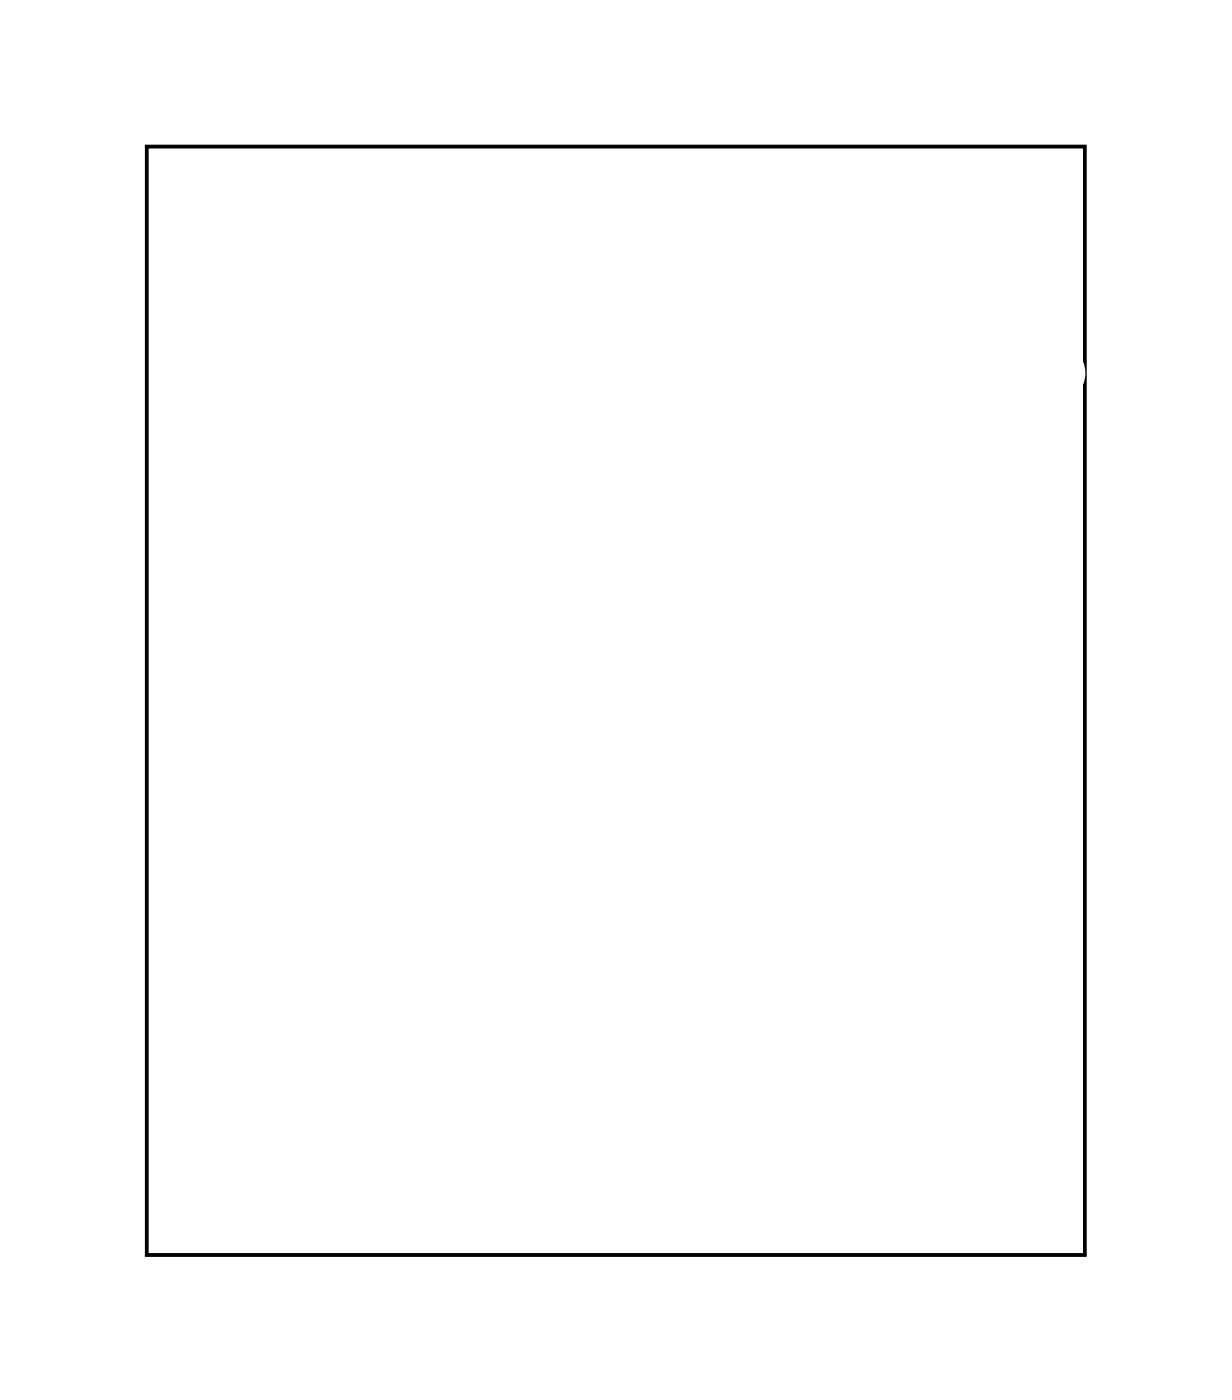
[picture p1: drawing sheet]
<svg xmlns="http://www.w3.org/2000/svg" width="72mm" height="82mm" viewBox="0 0 72 82" stroke-linecap="round" stroke-linejoin="round" font-family="sans-serif">
<path d="M8.6 8.6h54.8v64.8h-54.8z" fill="none" stroke="#000" stroke-width=".2"/>
<path d="M8.6 8.6h54.8v64.8h-54.8z" fill="none" stroke="#000" stroke-width=".06"/>
<circle cx="45.7" cy="22.1" r="1.6" fill="#fff"/>
<circle cx="45.7" cy="22.1" r="1.6" fill="none" stroke="#fff" stroke-width=".25"/>
<circle cx="61.7" cy="21.8" r="1.6" fill="#fff"/>
<circle cx="61.7" cy="21.8" r="1.6" fill="none" stroke="#fff" stroke-width=".25"/>
<circle cx="60.9" cy="71.1" r="1.6" fill="#fff"/>
<circle cx="60.9" cy="71.1" r="1.6" fill="none" stroke="#fff" stroke-width=".25"/>
<circle cx="11.1" cy="71.1" r="1.6" fill="#fff"/>
<circle cx="11.1" cy="71.1" r="1.6" fill="none" stroke="#fff" stroke-width=".25"/>
<circle cx="11.1" cy="11.4" r="1.6" fill="#fff"/>
<circle cx="11.1" cy="11.4" r="1.6" fill="none" stroke="#fff" stroke-width=".25"/>
<path d="M38.1 26.2h1.4v1.4h-1.4z" fill="#fff"/>
<path d="M38.1 26.2h1.4v1.4h-1.4z" fill="none" stroke="#fff" stroke-width=".76" stroke-linecap="butt"/>
<circle cx="38.8" cy="21.8" r=".7" fill="#fff"/>
<circle cx="38.8" cy="21.8" r=".7" fill="none" stroke="#fff" stroke-width=".76" stroke-linecap="butt"/>
<circle cx="38.8" cy="24.4" r=".7" fill="#fff"/>
<circle cx="38.8" cy="24.4" r=".7" fill="none" stroke="#fff" stroke-width=".76" stroke-linecap="butt"/>
<circle cx="38.8" cy="26.9" r=".7" fill="#fff"/>
<circle cx="38.8" cy="26.9" r=".7" fill="none" stroke="#fff" stroke-width=".76" stroke-linecap="butt"/>
<circle cx="33.2" cy="23.3" r=".74" fill="#fff"/>
<circle cx="33.2" cy="23.3" r=".74" fill="none" stroke="#fff" stroke-width=".76" stroke-linecap="butt"/>
<circle cx="33.2" cy="20.8" r=".74" fill="#fff"/>
<circle cx="33.2" cy="20.8" r=".74" fill="none" stroke="#fff" stroke-width=".76" stroke-linecap="butt"/>
<circle cx="14.7" cy="23.8" r=".7" fill="#fff"/>
<circle cx="14.7" cy="23.8" r=".7" fill="none" stroke="#fff" stroke-width=".76" stroke-linecap="butt"/>
<circle cx="24.8" cy="23.8" r=".7" fill="#fff"/>
<circle cx="24.8" cy="23.8" r=".7" fill="none" stroke="#fff" stroke-width=".76" stroke-linecap="butt"/>
<circle cx="22.1" cy="30" r=".7" fill="#fff"/>
<circle cx="22.1" cy="30" r=".7" fill="none" stroke="#fff" stroke-width=".76" stroke-linecap="butt"/>
<circle cx="14.4" cy="30" r=".7" fill="#fff"/>
<circle cx="14.4" cy="30" r=".7" fill="none" stroke="#fff" stroke-width=".76" stroke-linecap="butt"/>
<circle cx="12.9" cy="26.9" r=".7" fill="#fff"/>
<circle cx="12.9" cy="26.9" r=".7" fill="none" stroke="#fff" stroke-width=".76" stroke-linecap="butt"/>
<circle cx="23.1" cy="26.9" r=".7" fill="#fff"/>
<circle cx="23.1" cy="26.9" r=".7" fill="none" stroke="#fff" stroke-width=".76" stroke-linecap="butt"/>
<path d="M24.4 15h1.4v1.4h-1.4z" fill="#fff"/>
<path d="M24.4 15h1.4v1.4h-1.4z" fill="none" stroke="#fff" stroke-width=".69" stroke-linecap="butt"/>
<circle cx="25.1" cy="15.7" r=".72" fill="#fff"/>
<circle cx="25.1" cy="15.7" r=".72" fill="none" stroke="#fff" stroke-width=".69" stroke-linecap="butt"/>
<circle cx="22.6" cy="15.7" r=".72" fill="#fff"/>
<circle cx="22.6" cy="15.7" r=".72" fill="none" stroke="#fff" stroke-width=".69" stroke-linecap="butt"/>
<circle cx="20" cy="15.7" r=".72" fill="#fff"/>
<circle cx="20" cy="15.7" r=".72" fill="none" stroke="#fff" stroke-width=".69" stroke-linecap="butt"/>
<circle cx="17.5" cy="15.7" r=".72" fill="#fff"/>
<circle cx="17.5" cy="15.7" r=".72" fill="none" stroke="#fff" stroke-width=".69" stroke-linecap="butt"/>
<circle cx="14.9" cy="15.7" r=".72" fill="#fff"/>
<circle cx="14.9" cy="15.7" r=".72" fill="none" stroke="#fff" stroke-width=".69" stroke-linecap="butt"/>
<path d="M29.7 64h1.5v1.5h-1.5z" fill="#fff"/>
<path d="M29.7 64h1.5v1.5h-1.5z" fill="none" stroke="#fff" stroke-width=".69" stroke-linecap="butt"/>
<circle cx="27.9" cy="64.8" r=".72" fill="#fff"/>
<circle cx="27.9" cy="64.8" r=".72" fill="none" stroke="#fff" stroke-width=".69" stroke-linecap="butt"/>
<circle cx="27.9" cy="62.2" r=".72" fill="#fff"/>
<circle cx="27.9" cy="62.2" r=".72" fill="none" stroke="#fff" stroke-width=".69" stroke-linecap="butt"/>
<circle cx="27.9" cy="59.7" r=".72" fill="#fff"/>
<circle cx="27.9" cy="59.7" r=".72" fill="none" stroke="#fff" stroke-width=".69" stroke-linecap="butt"/>
<circle cx="27.9" cy="57.1" r=".72" fill="#fff"/>
<circle cx="27.9" cy="57.1" r=".72" fill="none" stroke="#fff" stroke-width=".69" stroke-linecap="butt"/>
<circle cx="27.9" cy="54.6" r=".72" fill="#fff"/>
<circle cx="27.9" cy="54.6" r=".72" fill="none" stroke="#fff" stroke-width=".69" stroke-linecap="butt"/>
<circle cx="27.9" cy="52.1" r=".72" fill="#fff"/>
<circle cx="27.9" cy="52.1" r=".72" fill="none" stroke="#fff" stroke-width=".69" stroke-linecap="butt"/>
<circle cx="27.9" cy="49.5" r=".72" fill="#fff"/>
<circle cx="27.9" cy="49.5" r=".72" fill="none" stroke="#fff" stroke-width=".69" stroke-linecap="butt"/>
<circle cx="27.9" cy="47" r=".72" fill="#fff"/>
<circle cx="27.9" cy="47" r=".72" fill="none" stroke="#fff" stroke-width=".69" stroke-linecap="butt"/>
<circle cx="27.9" cy="44.4" r=".72" fill="#fff"/>
<circle cx="27.9" cy="44.4" r=".72" fill="none" stroke="#fff" stroke-width=".69" stroke-linecap="butt"/>
<circle cx="27.9" cy="41.9" r=".72" fill="#fff"/>
<circle cx="27.9" cy="41.9" r=".72" fill="none" stroke="#fff" stroke-width=".69" stroke-linecap="butt"/>
<circle cx="27.9" cy="39.4" r=".72" fill="#fff"/>
<circle cx="27.9" cy="39.4" r=".72" fill="none" stroke="#fff" stroke-width=".69" stroke-linecap="butt"/>
<circle cx="27.9" cy="36.8" r=".72" fill="#fff"/>
<circle cx="27.9" cy="36.8" r=".72" fill="none" stroke="#fff" stroke-width=".69" stroke-linecap="butt"/>
<circle cx="27.9" cy="34.3" r=".72" fill="#fff"/>
<circle cx="27.9" cy="34.3" r=".72" fill="none" stroke="#fff" stroke-width=".69" stroke-linecap="butt"/>
<circle cx="30.4" cy="64.8" r=".72" fill="#fff"/>
<circle cx="30.4" cy="64.8" r=".72" fill="none" stroke="#fff" stroke-width=".69" stroke-linecap="butt"/>
<circle cx="30.4" cy="62.2" r=".72" fill="#fff"/>
<circle cx="30.4" cy="62.2" r=".72" fill="none" stroke="#fff" stroke-width=".69" stroke-linecap="butt"/>
<circle cx="30.4" cy="59.7" r=".72" fill="#fff"/>
<circle cx="30.4" cy="59.7" r=".72" fill="none" stroke="#fff" stroke-width=".69" stroke-linecap="butt"/>
<circle cx="30.4" cy="57.1" r=".72" fill="#fff"/>
<circle cx="30.4" cy="57.1" r=".72" fill="none" stroke="#fff" stroke-width=".69" stroke-linecap="butt"/>
<circle cx="30.4" cy="54.6" r=".72" fill="#fff"/>
<circle cx="30.4" cy="54.6" r=".72" fill="none" stroke="#fff" stroke-width=".69" stroke-linecap="butt"/>
<circle cx="30.4" cy="52.1" r=".72" fill="#fff"/>
<circle cx="30.4" cy="52.1" r=".72" fill="none" stroke="#fff" stroke-width=".69" stroke-linecap="butt"/>
<circle cx="30.4" cy="49.5" r=".72" fill="#fff"/>
<circle cx="30.4" cy="49.5" r=".72" fill="none" stroke="#fff" stroke-width=".69" stroke-linecap="butt"/>
<circle cx="30.4" cy="47" r=".72" fill="#fff"/>
<circle cx="30.4" cy="47" r=".72" fill="none" stroke="#fff" stroke-width=".69" stroke-linecap="butt"/>
<circle cx="30.4" cy="44.4" r=".72" fill="#fff"/>
<circle cx="30.4" cy="44.4" r=".72" fill="none" stroke="#fff" stroke-width=".69" stroke-linecap="butt"/>
<circle cx="30.4" cy="41.9" r=".72" fill="#fff"/>
<circle cx="30.4" cy="41.9" r=".72" fill="none" stroke="#fff" stroke-width=".69" stroke-linecap="butt"/>
<circle cx="30.4" cy="39.4" r=".72" fill="#fff"/>
<circle cx="30.4" cy="39.4" r=".72" fill="none" stroke="#fff" stroke-width=".69" stroke-linecap="butt"/>
<circle cx="30.4" cy="36.8" r=".72" fill="#fff"/>
<circle cx="30.4" cy="36.8" r=".72" fill="none" stroke="#fff" stroke-width=".69" stroke-linecap="butt"/>
<circle cx="30.4" cy="34.3" r=".72" fill="#fff"/>
<circle cx="30.4" cy="34.3" r=".72" fill="none" stroke="#fff" stroke-width=".69" stroke-linecap="butt"/>
<circle cx="55.8" cy="22.3" r=".57" fill="#fff"/>
<circle cx="55.8" cy="22.3" r=".57" fill="none" stroke="#fff" stroke-width=".51"/>
<circle cx="54.6" cy="24.9" r=".57" fill="#fff"/>
<circle cx="54.6" cy="24.9" r=".57" fill="none" stroke="#fff" stroke-width=".51"/>
<circle cx="53.3" cy="22.3" r=".57" fill="#fff"/>
<circle cx="53.3" cy="22.3" r=".57" fill="none" stroke="#fff" stroke-width=".51"/>
<circle cx="52" cy="24.9" r=".57" fill="#fff"/>
<circle cx="52" cy="24.9" r=".57" fill="none" stroke="#fff" stroke-width=".51"/>
<circle cx="57.7" cy="16" r="1.6" fill="#fff"/>
<circle cx="57.7" cy="16" r="1.6" fill="none" stroke="#fff" stroke-width=".25"/>
<circle cx="50.1" cy="16" r="1.6" fill="#fff"/>
<circle cx="50.1" cy="16" r="1.6" fill="none" stroke="#fff" stroke-width=".25"/>
<path d="M16 37.1h1.4v1.5h-1.4z" fill="#fff"/>
<path d="M16 37.1h1.4v1.5h-1.4z" fill="none" stroke="#fff" stroke-width=".69" stroke-linecap="butt"/>
<circle cx="19.3" cy="37.8" r=".72" fill="#fff"/>
<circle cx="19.3" cy="37.8" r=".72" fill="none" stroke="#fff" stroke-width=".69" stroke-linecap="butt"/>
<circle cx="19.3" cy="40.4" r=".72" fill="#fff"/>
<circle cx="19.3" cy="40.4" r=".72" fill="none" stroke="#fff" stroke-width=".69" stroke-linecap="butt"/>
<circle cx="19.3" cy="42.9" r=".72" fill="#fff"/>
<circle cx="19.3" cy="42.9" r=".72" fill="none" stroke="#fff" stroke-width=".69" stroke-linecap="butt"/>
<circle cx="19.3" cy="45.5" r=".72" fill="#fff"/>
<circle cx="19.3" cy="45.5" r=".72" fill="none" stroke="#fff" stroke-width=".69" stroke-linecap="butt"/>
<circle cx="19.3" cy="48" r=".72" fill="#fff"/>
<circle cx="19.3" cy="48" r=".72" fill="none" stroke="#fff" stroke-width=".69" stroke-linecap="butt"/>
<circle cx="19.3" cy="50.5" r=".72" fill="#fff"/>
<circle cx="19.3" cy="50.5" r=".72" fill="none" stroke="#fff" stroke-width=".69" stroke-linecap="butt"/>
<circle cx="19.3" cy="53.1" r=".72" fill="#fff"/>
<circle cx="19.3" cy="53.1" r=".72" fill="none" stroke="#fff" stroke-width=".69" stroke-linecap="butt"/>
<circle cx="16.7" cy="37.8" r=".72" fill="#fff"/>
<circle cx="16.7" cy="37.8" r=".72" fill="none" stroke="#fff" stroke-width=".69" stroke-linecap="butt"/>
<circle cx="16.7" cy="40.4" r=".72" fill="#fff"/>
<circle cx="16.7" cy="40.4" r=".72" fill="none" stroke="#fff" stroke-width=".69" stroke-linecap="butt"/>
<circle cx="16.7" cy="42.9" r=".72" fill="#fff"/>
<circle cx="16.7" cy="42.9" r=".72" fill="none" stroke="#fff" stroke-width=".69" stroke-linecap="butt"/>
<circle cx="16.7" cy="45.5" r=".72" fill="#fff"/>
<circle cx="16.7" cy="45.5" r=".72" fill="none" stroke="#fff" stroke-width=".69" stroke-linecap="butt"/>
<circle cx="16.7" cy="48" r=".72" fill="#fff"/>
<circle cx="16.7" cy="48" r=".72" fill="none" stroke="#fff" stroke-width=".69" stroke-linecap="butt"/>
<circle cx="16.7" cy="50.5" r=".72" fill="#fff"/>
<circle cx="16.7" cy="50.5" r=".72" fill="none" stroke="#fff" stroke-width=".69" stroke-linecap="butt"/>
<circle cx="16.7" cy="53.1" r=".72" fill="#fff"/>
<circle cx="16.7" cy="53.1" r=".72" fill="none" stroke="#fff" stroke-width=".69" stroke-linecap="butt"/>
<path d="M32.8 15h1.4v1.4h-1.4z" fill="#fff"/>
<path d="M32.8 15h1.4v1.4h-1.4z" fill="none" stroke="#fff" stroke-width=".69" stroke-linecap="butt"/>
<circle cx="33.5" cy="15.7" r=".72" fill="#fff"/>
<circle cx="33.5" cy="15.7" r=".72" fill="none" stroke="#fff" stroke-width=".69" stroke-linecap="butt"/>
<circle cx="30.9" cy="15.7" r=".72" fill="#fff"/>
<circle cx="30.9" cy="15.7" r=".72" fill="none" stroke="#fff" stroke-width=".69" stroke-linecap="butt"/>
<circle cx="36.8" cy="16" r=".72" fill="#fff"/>
<circle cx="36.8" cy="16" r=".72" fill="none" stroke="#fff" stroke-width=".69" stroke-linecap="butt"/>
<path d="M35.8 15h1.9v1.9h-1.9zM36.3 16a.51 .51 0 0 0 1 0 .51 .51 0 0 0-1 0z" fill="#fff"/>
<g fill="none" stroke="#fff" stroke-width=".25">
<path d="M35.8 15h1.9v1.9h-1.9z"/>
<circle cx="36.8" cy="16" r=".51"/>
</g>
<circle cx="39.3" cy="16" r=".72" fill="#fff"/>
<circle cx="39.3" cy="16" r=".72" fill="none" stroke="#fff" stroke-width=".69" stroke-linecap="butt"/>
<circle cx="41.9" cy="16" r=".72" fill="#fff"/>
<circle cx="41.9" cy="16" r=".72" fill="none" stroke="#fff" stroke-width=".69" stroke-linecap="butt"/>
<circle cx="18" cy="20.3" r=".7" fill="#fff"/>
<circle cx="18" cy="20.3" r=".7" fill="none" stroke="#fff" stroke-width=".76" stroke-linecap="butt"/>
<circle cx="28.1" cy="20.3" r=".7" fill="#fff"/>
<circle cx="28.1" cy="20.3" r=".7" fill="none" stroke="#fff" stroke-width=".76" stroke-linecap="butt"/>
</svg>
